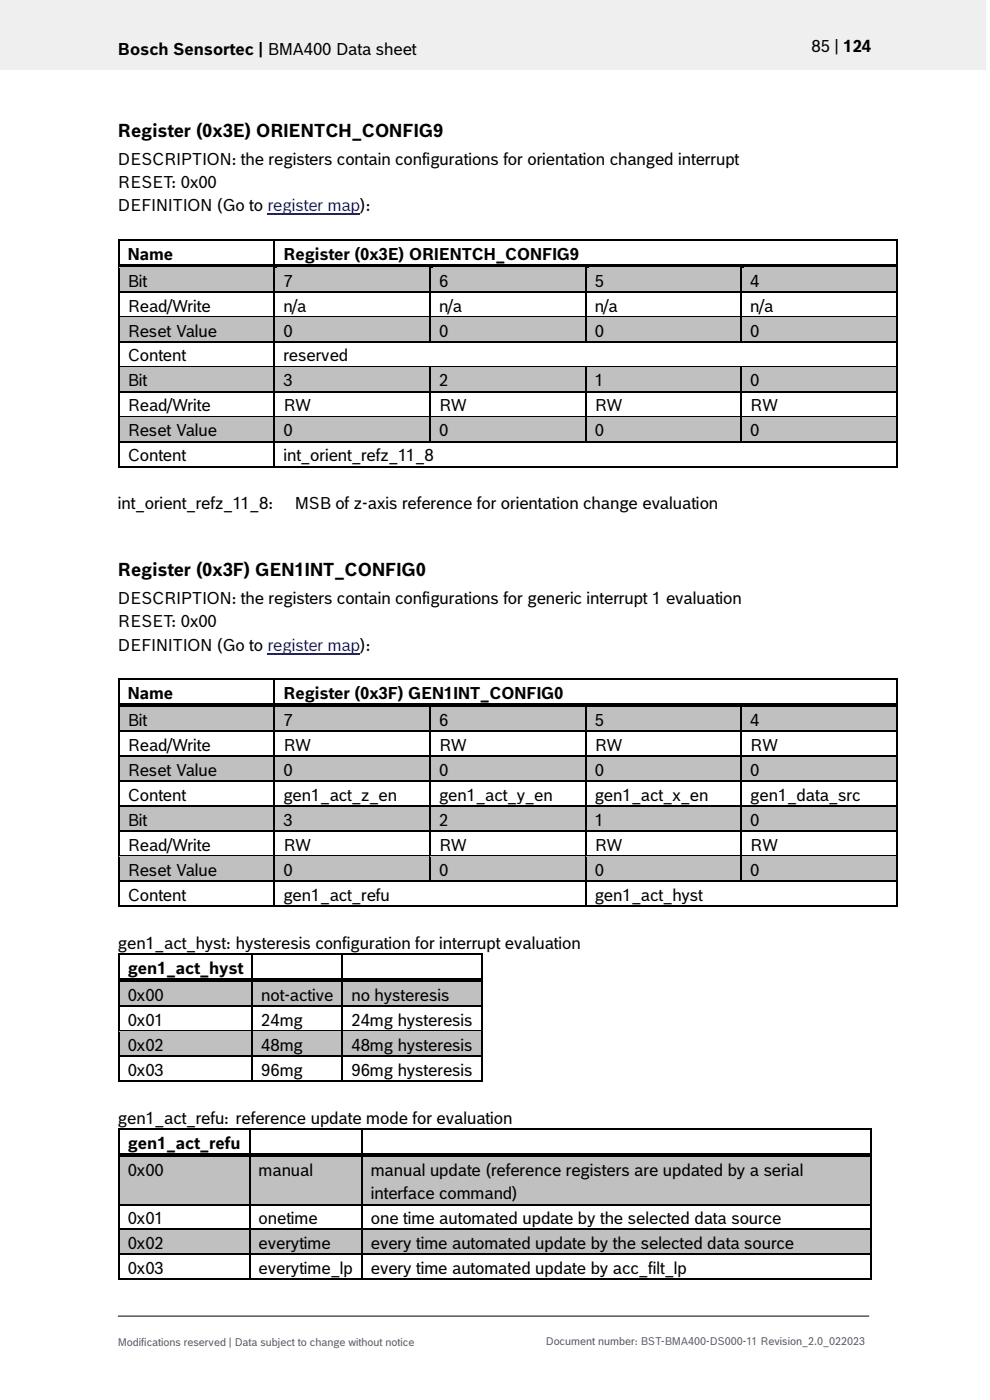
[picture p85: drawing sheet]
<svg xmlns="http://www.w3.org/2000/svg" width="210mm" height="297mm" viewBox="0 0 210 297" stroke-linecap="round" stroke-linejoin="round" font-family="sans-serif">
<defs><g id="words">
<g font-size="3.9">
<text x="25" y="29">Register (0x3E) ORIENTCH_CONFIG9</text>
<text x="25" y="122.2">Register (0x3F) GEN1INT_CONFIG0</text>
</g>
<g font-size="3.5">
<text x="25" y="11.6">Bosch Sensortec | BMA400 Data sheet</text>
<text x="172.1" y="11">85 | 124</text>
<text x="25" y="35">DESCRIPTION: the registers contain configurations for orientation changed interrupt</text>
<text x="25" y="39.9">RESET: 0x00</text>
<text x="25" y="44.9">DEFINITION (Go to register map):</text>
<text x="27.1" y="55.1">Name</text>
<text x="60.1" y="55.1">Register (0x3E) ORIENTCH_CONFIG9</text>
<text x="27.1" y="60.8">Bit</text>
<text x="60.1" y="60.8">7</text>
<text x="93.1" y="60.8">6</text>
<text x="126.2" y="60.8">5</text>
<text x="159.2" y="60.8">4</text>
<text x="27.1" y="66.1">Read/Write</text>
<text x="27.1" y="71.4">Reset Value</text>
<text x="60.1" y="66.1">n/a</text>
<text x="60.1" y="71.4">0</text>
<text x="93.1" y="66.1">n/a</text>
<text x="93.1" y="71.4">0</text>
<text x="126.2" y="66.1">n/a</text>
<text x="126.2" y="71.4">0</text>
<text x="159.2" y="66.1">n/a</text>
<text x="159.2" y="71.4">0</text>
<text x="27.1" y="76.7">Content</text>
<text x="60.1" y="76.7">reserved</text>
<text x="27.1" y="82">Bit</text>
<text x="60.1" y="82">3</text>
<text x="93.1" y="82">2</text>
<text x="126.2" y="82">1</text>
<text x="159.2" y="82">0</text>
<text x="27.1" y="87.3">Read/Write</text>
<text x="60.1" y="87.3">RW</text>
<text x="93.1" y="87.3">RW</text>
<text x="126.2" y="87.3">RW</text>
<text x="159.2" y="87.3">RW</text>
<text x="27.1" y="92.6">Reset Value</text>
<text x="60.1" y="92.6">0</text>
<text x="93.1" y="92.6">0</text>
<text x="126.2" y="92.6">0</text>
<text x="159.2" y="92.6">0</text>
<text x="27.1" y="97.9">Content</text>
<text x="60.1" y="97.9">int_orient_refz_11_8</text>
<text x="25" y="108.1">int_orient_refz_11_8:</text>
<text x="62.5" y="108.1">MSB of z-axis reference for orientation change evaluation</text>
<text x="25" y="128.2">DESCRIPTION: the registers contain configurations for generic interrupt 1 evaluation</text>
<text x="25" y="133.1">RESET: 0x00</text>
<text x="25" y="138.1">DEFINITION (Go to register map):</text>
<text x="27.1" y="148.3">Name</text>
<text x="60.1" y="148.3">Register (0x3F) GEN1INT_CONFIG0</text>
<text x="27.1" y="154">Bit</text>
<text x="60.1" y="154">7</text>
<text x="93.1" y="154">6</text>
<text x="126.2" y="154">5</text>
<text x="159.2" y="154">4</text>
<text x="27.1" y="159.3">Read/Write</text>
<text x="60.1" y="159.3">RW</text>
<text x="93.1" y="159.3">RW</text>
<text x="126.2" y="159.3">RW</text>
<text x="159.2" y="159.3">RW</text>
<text x="27.1" y="164.6">Reset Value</text>
<text x="60.1" y="164.6">0</text>
<text x="93.1" y="164.6">0</text>
<text x="126.2" y="164.6">0</text>
<text x="159.2" y="164.6">0</text>
<text x="27.1" y="169.9">Content</text>
<text x="60.1" y="169.9">gen1_act_z_en</text>
<text x="93.1" y="169.9">gen1_act_y_en</text>
<text x="126.2" y="169.9">gen1_act_x_en</text>
<text x="159.2" y="169.9">gen1_data_src</text>
<text x="27.1" y="175.2">Bit</text>
<text x="60.1" y="175.2">3</text>
<text x="93.1" y="175.2">2</text>
<text x="126.2" y="175.2">1</text>
<text x="159.2" y="175.2">0</text>
<text x="27.1" y="180.5">Read/Write</text>
<text x="27.1" y="185.8">Reset Value</text>
<text x="60.1" y="180.5">RW</text>
<text x="60.1" y="185.8">0</text>
<text x="93.1" y="180.5">RW</text>
<text x="93.1" y="185.8">0</text>
<text x="126.2" y="180.5">RW</text>
<text x="126.2" y="185.8">0</text>
<text x="159.2" y="180.5">RW</text>
<text x="159.2" y="185.8">0</text>
<text x="27.1" y="191.1">Content</text>
<text x="60.1" y="191.1">gen1_act_refu</text>
<text x="126.2" y="191.1">gen1_act_hyst</text>
<text x="25" y="201.3">gen1_act_hyst: hysteresis configuration for interrupt evaluation</text>
<text x="27.1" y="206.6">gen1_act_hyst</text>
<text x="27.1" y="212.3">0x00</text>
<text x="55.4" y="212.3">not-active</text>
<text x="74.5" y="212.3">no hysteresis</text>
<text x="27.1" y="217.6">0x01</text>
<text x="55.4" y="217.6">24mg</text>
<text x="74.5" y="217.6">24mg hysteresis</text>
<text x="27.1" y="222.9">0x02</text>
<text x="55.4" y="222.9">48mg</text>
<text x="74.5" y="222.9">48mg hysteresis</text>
<text x="27.1" y="228.2">0x03</text>
<text x="55.4" y="228.2">96mg</text>
<text x="74.5" y="228.2">96mg hysteresis</text>
<text x="25" y="238.4">gen1_act_refu: reference update mode for evaluation</text>
<text x="27.1" y="243.7">gen1_act_refu</text>
<text x="27.1" y="249.4">0x00</text>
<text x="54.8" y="249.4">manual</text>
<text x="78.7" y="249.4">manual update (reference registers are updated by a serial</text>
<text x="78.7" y="254.4">interface command)</text>
<text x="27.1" y="259.7">0x01</text>
<text x="54.8" y="259.7">onetime</text>
<text x="78.7" y="259.7">one time automated update by the selected data source</text>
<text x="27.1" y="265">0x02</text>
<text x="54.8" y="265">everytime</text>
<text x="78.7" y="265">every time automated update by the selected data source</text>
<text x="27.1" y="270.3">0x03</text>
<text x="54.8" y="270.3">everytime_lp</text>
<text x="78.7" y="270.3">every time automated update by acc_filt_lp</text>
</g>
<g font-size="2.3" fill="#535f6b">
<text x="25" y="285.5">Modifications reserved | Data subject to change without notice</text>
<text x="115.8" y="285.2">Document number: BST-BMA400-DS000-11 Revision_2.0_022023</text>
</g>
</g></defs>
<path d="M0 0h209.1v14.8h-209.1z" fill="#efeff0"/>
<path d="M25 279.2h159.4" fill="none" stroke="#000" stroke-width=".21"/>
<path d="M56.8 45.5h19.6" fill="none" stroke="#00f" stroke-width=".23"/>
<path d="M25 50.8h.4v.3h-.4zM58 51.1h.4zM58 50.8h.4v.3h-.4zM190.1 50.8h.4v.3h-.4z" fill="#000"/>
<path d="M25.2 51.1v4.9M25.4 50.9h32.6M58.2 51.1v4.9M58.4 50.9h131.7M190.3 51.1v4.9" fill="none" stroke="#000" stroke-width=".34"/>
<g fill="#c0c0c0">
<path d="M25.4 56.9h32.6v4.9h-32.6z" fill-rule="evenodd"/>
<path d="M58.4 56.9h32.7v4.9h-32.7z" fill-rule="evenodd"/>
<path d="M91.4 56.9h32.7v4.9h-32.7z" fill-rule="evenodd"/>
<path d="M124.4 56.9h32.7v4.9h-32.7z" fill-rule="evenodd"/>
<path d="M157.4 56.9h32.7v4.9h-32.7z" fill-rule="evenodd"/>
</g>
<g fill="#c0c0c0">
<path d="M27.1 56.9h29.2v4.9h-29.2z"/>
<path d="M60.1 56.9h29.2v4.9h-29.2z"/>
<path d="M93.1 56.9h29.2v4.9h-29.2z"/>
<path d="M126.2 56.9h29.2v4.9h-29.2z"/>
<path d="M159.2 56.9h29.2v4.9h-29.2z"/>
</g>
<path d="M25 56h.4v.9h-.4z" fill="#000"/>
<path d="M25.4 56h32.6v.8h-32.6z" fill-rule="evenodd" fill="#000"/>
<path d="M25.4 56.8h32.6" fill="none" stroke="#c0c0c0" stroke-width=".21"/>
<path d="M58.4 56.8l.4 .1z" fill="#c0c0c0"/>
<path d="M58 56.8l.4 .1z" fill="#000"/>
<g fill="#000">
<path d="M58 56h.8v.8h-.8z" fill-rule="evenodd"/>
<path d="M58.8 56h32.3v.8h-32.3z" fill-rule="evenodd"/>
</g>
<path d="M58.8 56.8h32.3" fill="none" stroke="#c0c0c0" stroke-width=".21"/>
<path d="M91.4 56.8l.4 .1z" fill="#c0c0c0"/>
<path d="M91.1 56.8l.3 .1z" fill="#000"/>
<g fill="#000">
<path d="M91.1 56h.7v.8h-.7z" fill-rule="evenodd"/>
<path d="M91.8 56h32.3v.8h-32.3z" fill-rule="evenodd"/>
</g>
<path d="M91.8 56.8h32.3" fill="none" stroke="#c0c0c0" stroke-width=".21"/>
<path d="M124.4 56.8l.5 .1z" fill="#c0c0c0"/>
<path d="M124.1 56.8l.3 .1z" fill="#000"/>
<g fill="#000">
<path d="M124.1 56h.8v.8h-.8z" fill-rule="evenodd"/>
<path d="M124.9 56h32.2v.8h-32.2z" fill-rule="evenodd"/>
</g>
<path d="M124.9 56.8h32.2" fill="none" stroke="#c0c0c0" stroke-width=".21"/>
<path d="M157.4 56.8l.5 .1z" fill="#c0c0c0"/>
<path d="M157.1 56.8l.3 .1zM190.1 56h.4v.9h-.4zM25 61.8h.4v.3h-.4zM58 61.8h.4v.3h-.4zM91.1 61.8h.3v.3h-.3zM124.1 61.8h.3v.3h-.3zM157.1 61.8h.3v.3h-.3zM190.1 61.8h.4v.3h-.4z" fill="#000"/>
<g fill="#000">
<path d="M157.1 56h.8v.8h-.8z" fill-rule="evenodd"/>
<path d="M157.9 56h32.2v.8h-32.2z" fill-rule="evenodd"/>
</g>
<path d="M157.9 56.8h32.2" fill="none" stroke="#c0c0c0" stroke-width=".21"/>
<g fill="none" stroke="#000" stroke-width=".34">
<path d="M25.2 56.9v4.9M58.2 56.9v4.9M91.2 56.9v4.9M124.2 56.9v4.9M157.3 56.9v4.9M190.3 56.9v4.9M25.2 62.1v5M25.4 62h32.6M58.2 62.1v5M58.4 62h32.7M91.2 62.1v5M91.4 62h32.7"/>
<path d="M124.2 62.1v5M124.4 62h32.7M157.3 62.1v5M157.4 62h32.7M190.3 62.1v5"/>
</g>
<g fill="#c0c0c0">
<path d="M25.4 67.4h32.6v5h-32.6z" fill-rule="evenodd"/>
<path d="M58.4 67.4h32.7v5h-32.7z" fill-rule="evenodd"/>
<path d="M91.4 67.4h32.7v5h-32.7z" fill-rule="evenodd"/>
<path d="M124.4 67.4h32.7v5h-32.7z" fill-rule="evenodd"/>
<path d="M157.4 67.4h32.7v5h-32.7z" fill-rule="evenodd"/>
</g>
<g fill="#c0c0c0">
<path d="M27.1 67.4h29.2v5h-29.2z"/>
<path d="M60.1 67.4h29.2v5h-29.2z"/>
<path d="M93.1 67.4h29.2v5h-29.2z"/>
<path d="M126.2 67.4h29.2v5h-29.2z"/>
<path d="M159.2 67.4h29.2v5h-29.2z"/>
</g>
<path d="M25 67.1h.4v.3h-.4zM25 72.4h.4v.3h-.4zM58 67.1h.4v.3h-.4zM58 72.4h.4v.3h-.4zM91.1 67.1h.3v.3h-.3zM91.1 72.4h.3v.3h-.3zM124.1 67.1h.3v.3h-.3zM124.1 72.4h.3v.3h-.3zM157.1 67.1h.3v.3h-.3zM157.1 72.4h.3v.3h-.3zM190.1 67.1h.4v.3h-.4zM190.1 72.4h.4v.3h-.4z" fill="#000"/>
<g fill="none" stroke="#000" stroke-width=".34">
<path d="M25.2 67.4v5M25.2 72.7v5M25.4 67.2h32.6M25.4 72.5h32.6M58.2 67.4v5M58.2 72.7v5M58.4 67.2h32.7M58.4 72.5h32.7M91.2 67.4v5M91.4 67.2h32.7M91.4 72.5h32.7M124.2 67.4v5"/>
<path d="M124.4 67.2h32.7M124.4 72.5h32.7M157.3 67.4v5M157.4 67.2h32.7M157.4 72.5h32.7M190.3 67.4v5M190.3 72.7v5"/>
</g>
<path d="M25.4 67.4h32.6M58.4 67.4h32.7M91.4 67.4h32.7M124.4 67.4h32.7M157.4 67.4h32.7" fill="none" stroke="#c0c0c0" stroke-width=".21"/>
<g fill="#c0c0c0">
<path d="M25.4 78h32.6v5h-32.6z" fill-rule="evenodd"/>
<path d="M58.4 78h32.7v5h-32.7z" fill-rule="evenodd"/>
<path d="M91.4 78h32.7v5h-32.7z" fill-rule="evenodd"/>
<path d="M124.4 78h32.7v5h-32.7z" fill-rule="evenodd"/>
<path d="M157.4 78h32.7v5h-32.7z" fill-rule="evenodd"/>
</g>
<g fill="#c0c0c0">
<path d="M27.1 78h29.2v5h-29.2z"/>
<path d="M60.1 78h29.2v5h-29.2z"/>
<path d="M93.1 78h29.2v5h-29.2z"/>
<path d="M126.2 78h29.2v5h-29.2z"/>
<path d="M159.2 78h29.2v5h-29.2z"/>
</g>
<g fill="#000">
<path d="M25 77.7h.4v.3h-.4zM58 77.7h.4v.3h-.4zM91.1 78h.3zM91.1 77.7h.3v.3h-.3zM124.1 78h.3zM124.1 77.7h.3v.3h-.3zM157.1 78h.3zM157.1 77.7h.3v.3h-.3zM190.1 77.7h.4v.3h-.4zM25 83h.4v.3h-.4zM58 83h.4v.3h-.4zM91.1 83h.3v.3h-.3z"/>
<path d="M124.1 83h.3v.3h-.3zM157.1 83h.3v.3h-.3zM190.1 83h.4v.3h-.4z"/>
</g>
<g fill="none" stroke="#000" stroke-width=".34">
<path d="M25.2 78v5M25.4 77.8h32.6M58.2 78v5M58.4 77.8h32.7M91.2 78v5M91.4 77.8h32.7M124.2 78v5M124.4 77.8h32.7M157.3 78v5M157.4 77.8h32.7M190.3 78v5M25.2 83.3v4.9"/>
<path d="M25.4 83.1h32.6M58.2 83.3v4.9M58.4 83.1h32.7M91.2 83.3v4.9M91.4 83.1h32.7M124.2 83.3v4.9M124.4 83.1h32.7M157.3 83.3v4.9M157.4 83.1h32.7M190.3 83.3v4.9"/>
</g>
<path d="M25.4 78h32.6M58.4 78h32.7M91.4 78h32.7M124.4 78h32.7M157.4 78h32.7" fill="none" stroke="#c0c0c0" stroke-width=".21"/>
<g fill="#c0c0c0">
<path d="M25.4 88.6h32.6v4.9h-32.6z" fill-rule="evenodd"/>
<path d="M58.4 88.6h32.7v4.9h-32.7z" fill-rule="evenodd"/>
<path d="M91.4 88.6h32.7v4.9h-32.7z" fill-rule="evenodd"/>
<path d="M124.4 88.6h32.7v4.9h-32.7z" fill-rule="evenodd"/>
<path d="M157.4 88.6h32.7v4.9h-32.7z" fill-rule="evenodd"/>
</g>
<g fill="#c0c0c0">
<path d="M27.1 88.6h29.2v4.9h-29.2z"/>
<path d="M60.1 88.6h29.2v4.9h-29.2z"/>
<path d="M93.1 88.6h29.2v4.9h-29.2z"/>
<path d="M126.2 88.6h29.2v4.9h-29.2z"/>
<path d="M159.2 88.6h29.2v4.9h-29.2z"/>
</g>
<g fill="#000">
<path d="M25 88.2h.4v.4h-.4zM25 93.5h.4v.4h-.4zM25 98.8h.4v.4h-.4zM58 88.2h.4v.4h-.4zM58 93.5h.4v.4h-.4zM58 98.8h.4v.4h-.4zM91.1 88.2h.3v.4h-.3zM91.1 93.5h.3v.4h-.3zM124.1 88.2h.3v.4h-.3zM124.1 93.5h.3v.4h-.3zM157.1 88.2h.3v.4h-.3zM157.1 93.5h.3v.4h-.3z"/>
<path d="M190.1 88.2h.4v.4h-.4zM190.1 93.5h.4v.4h-.4zM190.1 98.8h.4v.4h-.4zM25 144h.4v.3h-.4zM58 144.3h.4zM58 144h.4v.3h-.4zM190.1 144h.4v.3h-.4z"/>
</g>
<g fill="none" stroke="#000" stroke-width=".34">
<path d="M25.2 88.6v4.9M25.2 93.9v4.9M25.4 88.4h32.6M25.4 93.7h32.6M25.4 99h32.6M58.2 88.6v4.9M58.2 93.9v4.9M58.4 88.4h32.7M58.4 93.7h32.7M58.4 99h131.7M91.2 88.6v4.9M91.4 88.4h32.7"/>
<path d="M91.4 93.7h32.7M124.2 88.6v4.9M124.4 88.4h32.7M124.4 93.7h32.7M157.3 88.6v4.9M157.4 88.4h32.7M157.4 93.7h32.7M190.3 88.6v4.9M190.3 93.9v4.9M25.2 144.3v5M25.4 144.1h32.6M58.2 144.3v5"/>
<path d="M58.4 144.1h131.7M190.3 144.3v5"/>
</g>
<path d="M25.4 88.6h32.6M58.4 88.6h32.7M91.4 88.6h32.7M124.4 88.6h32.7M157.4 88.6h32.7" fill="none" stroke="#c0c0c0" stroke-width=".21"/>
<path d="M56.8 138.7h19.6" fill="none" stroke="#00f" stroke-width=".23"/>
<g fill="#c0c0c0">
<path d="M25.4 150.1h32.6v4.9h-32.6z" fill-rule="evenodd"/>
<path d="M58.4 150.1h32.7v4.9h-32.7z" fill-rule="evenodd"/>
<path d="M91.4 150.1h32.7v4.9h-32.7z" fill-rule="evenodd"/>
<path d="M124.4 150.1h32.7v4.9h-32.7z" fill-rule="evenodd"/>
<path d="M157.4 150.1h32.7v4.9h-32.7z" fill-rule="evenodd"/>
</g>
<g fill="#c0c0c0">
<path d="M27.1 150.1h29.2v4.9h-29.2z"/>
<path d="M60.1 150.1h29.2v4.9h-29.2z"/>
<path d="M93.1 150.1h29.2v4.9h-29.2z"/>
<path d="M126.2 150.1h29.2v4.9h-29.2z"/>
<path d="M159.2 150.1h29.2v4.9h-29.2z"/>
</g>
<path d="M25 149.3h.4v.8h-.4z" fill="#000"/>
<path d="M25.4 149.3h32.6v.8h-32.6z" fill-rule="evenodd" fill="#000"/>
<path d="M25.4 150.1h32.6" fill="none" stroke="#c0c0c0" stroke-width=".21"/>
<path d="M58.4 150.1h.4z" fill="#c0c0c0"/>
<path d="M58 150.1h.4z" fill="#000"/>
<g fill="#000">
<path d="M58 149.3h.8v.8h-.8z" fill-rule="evenodd"/>
<path d="M58.8 149.3h32.3v.8h-32.3z" fill-rule="evenodd"/>
</g>
<path d="M58.8 150.1h32.3" fill="none" stroke="#c0c0c0" stroke-width=".21"/>
<path d="M91.4 150.1h.4z" fill="#c0c0c0"/>
<path d="M91.1 150.1h.3z" fill="#000"/>
<g fill="#000">
<path d="M91.1 149.3h.7v.8h-.7z" fill-rule="evenodd"/>
<path d="M91.8 149.3h32.3v.8h-32.3z" fill-rule="evenodd"/>
</g>
<path d="M91.8 150.1h32.3" fill="none" stroke="#c0c0c0" stroke-width=".21"/>
<path d="M124.4 150.1h.5z" fill="#c0c0c0"/>
<path d="M124.1 150.1h.3z" fill="#000"/>
<g fill="#000">
<path d="M124.1 149.3h.8v.8h-.8z" fill-rule="evenodd"/>
<path d="M124.9 149.3h32.2v.8h-32.2z" fill-rule="evenodd"/>
</g>
<path d="M124.9 150.1h32.2" fill="none" stroke="#c0c0c0" stroke-width=".21"/>
<path d="M157.4 150.1h.5z" fill="#c0c0c0"/>
<path d="M25 155h.4v.4h-.4zM58 155h.4v.4h-.4zM91.1 155h.3v.4h-.3zM124.1 155h.3v.4h-.3zM157.1 150.1h.3zM157.1 155h.3v.4h-.3zM190.1 149.3h.4v.8h-.4zM190.1 155h.4v.4h-.4z" fill="#000"/>
<g fill="#000">
<path d="M157.1 149.3h.8v.8h-.8z" fill-rule="evenodd"/>
<path d="M157.9 149.3h32.2v.8h-32.2z" fill-rule="evenodd"/>
</g>
<path d="M157.9 150.1h32.2" fill="none" stroke="#c0c0c0" stroke-width=".21"/>
<g fill="none" stroke="#000" stroke-width=".34">
<path d="M25.2 150.1v4.9M25.2 155.4v4.9M25.4 155.2h32.6M58.2 150.1v4.9M58.2 155.4v4.9M58.4 155.2h32.7M91.2 150.1v4.9M91.2 155.4v4.9M91.4 155.2h32.7M124.2 150.1v4.9M124.2 155.4v4.9M124.4 155.2h32.7"/>
<path d="M157.3 150.1v4.9M157.3 155.4v4.9M157.4 155.2h32.7M190.3 150.1v4.9M190.3 155.4v4.9"/>
</g>
<g fill="#c0c0c0">
<path d="M25.4 160.7h32.6v4.9h-32.6z" fill-rule="evenodd"/>
<path d="M58.4 160.7h32.7v4.9h-32.7z" fill-rule="evenodd"/>
<path d="M91.4 160.7h32.7v4.9h-32.7z" fill-rule="evenodd"/>
<path d="M124.4 160.7h32.7v4.9h-32.7z" fill-rule="evenodd"/>
<path d="M157.4 160.7h32.7v4.9h-32.7z" fill-rule="evenodd"/>
</g>
<g fill="#c0c0c0">
<path d="M27.1 160.7h29.2v4.9h-29.2z"/>
<path d="M60.1 160.7h29.2v4.9h-29.2z"/>
<path d="M93.1 160.7h29.2v4.9h-29.2z"/>
<path d="M126.2 160.7h29.2v4.9h-29.2z"/>
<path d="M159.2 160.7h29.2v4.9h-29.2z"/>
</g>
<path d="M25 160.3h.4v.4h-.4zM25 165.6h.4v.3h-.4zM58 160.3h.4v.4h-.4zM58 165.6h.4v.3h-.4zM91.1 160.3h.3v.4h-.3zM91.1 165.6h.3v.3h-.3zM124.1 160.3h.3v.4h-.3zM124.1 165.6h.3v.3h-.3zM157.1 160.3h.3v.4h-.3zM157.1 165.6h.3v.3h-.3zM190.1 160.3h.4v.4h-.4zM190.1 165.6h.4v.3h-.4z" fill="#000"/>
<g fill="none" stroke="#000" stroke-width=".34">
<path d="M25.2 160.7v4.9M25.2 165.9v5M25.4 160.5h32.6M25.4 165.8h32.6M58.2 160.7v4.9M58.2 165.9v5M58.4 160.5h32.7M58.4 165.8h32.7M91.2 160.7v4.9M91.2 165.9v5M91.4 160.5h32.7M91.4 165.8h32.7"/>
<path d="M124.2 160.7v4.9M124.2 165.9v5M124.4 160.5h32.7M124.4 165.8h32.7M157.3 160.7v4.9M157.3 165.9v5M157.4 160.5h32.7M157.4 165.8h32.7M190.3 160.7v4.9M190.3 165.9v5"/>
</g>
<path d="M25.4 160.6h32.6M58.4 160.6h32.7M91.4 160.6h32.7M124.4 160.6h32.7M157.4 160.6h32.7" fill="none" stroke="#c0c0c0" stroke-width=".21"/>
<g fill="#c0c0c0">
<path d="M25.4 171.2h32.6v5h-32.6z" fill-rule="evenodd"/>
<path d="M58.4 171.2h32.7v5h-32.7z" fill-rule="evenodd"/>
<path d="M91.4 171.2h32.7v5h-32.7z" fill-rule="evenodd"/>
<path d="M124.4 171.2h32.7v5h-32.7z" fill-rule="evenodd"/>
<path d="M157.4 171.2h32.7v5h-32.7z" fill-rule="evenodd"/>
</g>
<g fill="#c0c0c0">
<path d="M27.1 171.2h29.2v5h-29.2z"/>
<path d="M60.1 171.2h29.2v5h-29.2z"/>
<path d="M93.1 171.2h29.2v5h-29.2z"/>
<path d="M126.2 171.2h29.2v5h-29.2z"/>
<path d="M159.2 171.2h29.2v5h-29.2z"/>
</g>
<path d="M25 170.9h.4v.3h-.4zM25 176.2h.4v.3h-.4zM58 170.9h.4v.3h-.4zM58 176.2h.4v.3h-.4zM91.1 170.9h.3v.3h-.3zM91.1 176.2h.3v.3h-.3zM124.1 170.9h.3v.3h-.3zM124.1 176.2h.3v.3h-.3zM157.1 170.9h.3v.3h-.3zM157.1 176.2h.3v.3h-.3zM190.1 170.9h.4v.3h-.4zM190.1 176.2h.4v.3h-.4z" fill="#000"/>
<g fill="none" stroke="#000" stroke-width=".34">
<path d="M25.2 171.2v5M25.2 176.5v5M25.4 171h32.6M25.4 176.3h32.6M58.2 171.2v5M58.2 176.5v5M58.4 171h32.7M58.4 176.3h32.7M91.2 171.2v5M91.2 176.5v5M91.4 171h32.7M91.4 176.3h32.7"/>
<path d="M124.2 171.2v5M124.2 176.5v5M124.4 171h32.7M124.4 176.3h32.7M157.3 171.2v5M157.3 176.5v5M157.4 171h32.7M157.4 176.3h32.7M190.3 171.2v5M190.3 176.5v5"/>
</g>
<path d="M25.4 171.2h32.6M58.4 171.2h32.7M91.4 171.2h32.7M124.4 171.2h32.7M157.4 171.2h32.7" fill="none" stroke="#c0c0c0" stroke-width=".21"/>
<g fill="#c0c0c0">
<path d="M25.4 181.8h32.6v5h-32.6z" fill-rule="evenodd"/>
<path d="M58.4 181.8h32.7v5h-32.7z" fill-rule="evenodd"/>
<path d="M91.4 181.8h32.7v5h-32.7z" fill-rule="evenodd"/>
<path d="M124.4 181.8h32.7v5h-32.7z" fill-rule="evenodd"/>
<path d="M157.4 181.8h32.7v5h-32.7z" fill-rule="evenodd"/>
</g>
<g fill="#c0c0c0">
<path d="M27.1 181.8h29.2v5h-29.2z"/>
<path d="M60.1 181.8h29.2v5h-29.2z"/>
<path d="M93.1 181.8h29.2v5h-29.2z"/>
<path d="M126.2 181.8h29.2v5h-29.2z"/>
<path d="M159.2 181.8h29.2v5h-29.2z"/>
</g>
<g fill="#000">
<path d="M25 181.5h.4v.3h-.4zM25 186.8h.4v.3h-.4zM25 192.1h.4v.3h-.4zM58 181.5h.4v.3h-.4zM58 186.8h.4v.3h-.4zM58 192.1h.4v.3h-.4zM91.1 181.5h.3v.3h-.3zM91.1 186.8h.3v.3h-.3zM124.1 181.5h.3v.3h-.3zM124.1 186.8h.3v.3h-.3zM124.1 192.1h.3v.3h-.3zM157.1 181.5h.3v.3h-.3z"/>
<path d="M157.1 186.8h.3v.3h-.3zM190.1 181.5h.4v.3h-.4zM190.1 186.8h.4v.3h-.4zM190.1 192.1h.4v.3h-.4zM25 202.3h.4v.3h-.4zM53.4 202.6h.3zM53.4 202.3h.3v.3h-.3zM72.5 202.6h.3zM72.5 202.3h.3v.3h-.3zM102 202.3h.3v.3h-.3z"/>
</g>
<g fill="none" stroke="#000" stroke-width=".34">
<path d="M25.2 181.8v5M25.2 187.1v5M25.4 181.6h32.6M25.4 186.9h32.6M25.4 192.2h32.6M58.2 181.8v5M58.2 187.1v5M58.4 181.6h32.7M58.4 186.9h32.7M58.4 192.2h65.7M91.2 181.8v5M91.4 181.6h32.7"/>
<path d="M91.4 186.9h32.7M124.2 181.8v5M124.2 187.1v5M124.4 181.6h32.7M124.4 186.9h32.7M124.4 192.2h65.7M157.3 181.8v5M157.4 181.6h32.7M157.4 186.9h32.7M190.3 181.8v5M190.3 187.1v5M25.2 202.6v5"/>
<path d="M25.4 202.5h28M53.5 202.6v5M53.7 202.5h18.8M72.6 202.6v5M72.8 202.5h29.2M102.2 202.6v5"/>
</g>
<path d="M25.4 181.8h32.6M58.4 181.8h32.7M91.4 181.8h32.7M124.4 181.8h32.7M157.4 181.8h32.7" fill="none" stroke="#c0c0c0" stroke-width=".21"/>
<g fill="#c0c0c0">
<path d="M25.4 208.4h27.9v4.9h-27.9z" fill-rule="evenodd"/>
<path d="M53.7 208.4h18.8v4.9h-18.8z" fill-rule="evenodd"/>
<path d="M72.8 208.4h29.2v4.9h-29.2z" fill-rule="evenodd"/>
</g>
<g fill="#c0c0c0">
<path d="M27.1 208.4h24.5v4.9h-24.5z"/>
<path d="M55.4 208.4h15.3v4.9h-15.3z"/>
<path d="M74.5 208.4h25.7v4.9h-25.7z"/>
</g>
<path d="M25 207.6h.4v.8h-.4z" fill="#000"/>
<path d="M25.4 207.6h28v.8h-28z" fill-rule="evenodd" fill="#000"/>
<path d="M25.4 208.4h28" fill="none" stroke="#c0c0c0" stroke-width=".21"/>
<path d="M53.7 208.4h.4z" fill="#c0c0c0"/>
<path d="M53.4 208.4h.3z" fill="#000"/>
<g fill="#000">
<path d="M53.4 207.6h.7v.8h-.7z" fill-rule="evenodd"/>
<path d="M54.1 207.6h18.4v.8h-18.4z" fill-rule="evenodd"/>
</g>
<path d="M54.1 208.4h18.4" fill="none" stroke="#c0c0c0" stroke-width=".21"/>
<path d="M72.8 208.4h.5z" fill="#c0c0c0"/>
<path d="M25 213.3h.4v.4h-.4zM53.4 213.3h.3v.4h-.3zM72.5 208.4h.3zM72.5 213.3h.3v.4h-.3zM102 207.6h.3v.8h-.3zM102 213.3h.3v.4h-.3z" fill="#000"/>
<g fill="#000">
<path d="M72.5 207.6h.8v.8h-.8z" fill-rule="evenodd"/>
<path d="M73.3 207.6h28.7v.8h-28.7z" fill-rule="evenodd"/>
</g>
<path d="M73.3 208.4h28.7" fill="none" stroke="#c0c0c0" stroke-width=".21"/>
<path d="M25.2 208.4v4.9M25.2 213.7v4.9M25.4 213.5h28M53.5 208.4v4.9M53.5 213.7v4.9M53.7 213.5h18.8M72.6 208.4v4.9M72.6 213.7v4.9M72.8 213.5h29.2M102.2 208.4v4.9M102.2 213.7v4.9" fill="none" stroke="#000" stroke-width=".34"/>
<g fill="#c0c0c0">
<path d="M25.4 218.9h27.9v5h-27.9z" fill-rule="evenodd"/>
<path d="M53.7 218.9h18.8v5h-18.8z" fill-rule="evenodd"/>
<path d="M72.8 218.9h29.2v5h-29.2z" fill-rule="evenodd"/>
</g>
<g fill="#c0c0c0">
<path d="M27.1 218.9h24.5v5h-24.5z"/>
<path d="M55.4 218.9h15.3v5h-15.3z"/>
<path d="M74.5 218.9h25.7v5h-25.7z"/>
</g>
<g fill="#000">
<path d="M25 218.6h.4v.3h-.4zM53.4 218.6h.3v.3h-.3zM72.5 218.6h.3v.3h-.3zM102 218.6h.3v.3h-.3zM25 223.9h.4v.3h-.4zM25 229.2h.4v.3h-.4zM25 239.4h.4v.4h-.4zM52.8 239.8h.3zM52.8 239.4h.3v.4h-.3zM53.4 223.9h.3v.3h-.3zM53.4 229.2h.3v.3h-.3zM72.5 223.9h.3v.3h-.3z"/>
<path d="M72.5 229.2h.3v.3h-.3zM76.6 239.8h.3zM76.6 239.4h.3v.4h-.3zM102 223.9h.3v.3h-.3zM102 229.2h.3v.3h-.3zM184.7 239.4h.3v.4h-.3z"/>
</g>
<g fill="none" stroke="#000" stroke-width=".34">
<path d="M25.2 218.9v5M25.4 218.8h28M53.5 218.9v5M53.7 218.8h18.8M72.6 218.9v5M72.8 218.8h29.2M102.2 218.9v5M25.2 224.2v5M25.2 239.8v4.9M25.4 224h28M25.4 229.4h28M25.4 239.6h27.4"/>
<path d="M52.9 239.8v4.9M53.1 239.6h23.5M53.5 224.2v5M53.7 224h18.8M53.7 229.4h18.8M72.6 224.2v5M72.8 224h29.2M72.8 229.4h29.2M76.8 239.8v4.9M76.9 239.6h107.8M102.2 224.2v5M184.8 239.8v4.9"/>
</g>
<path d="M25.4 218.9h28M53.7 218.9h18.8M72.8 218.9h29.2" fill="none" stroke="#c0c0c0" stroke-width=".21"/>
<g fill="#c0c0c0">
<path d="M25.4 245.5h27.3v9.9h-27.3z" fill-rule="evenodd"/>
<path d="M53.1 245.5h23.5v9.9h-23.5z" fill-rule="evenodd"/>
<path d="M76.9 245.5h107.7v9.9h-107.7z" fill-rule="evenodd"/>
</g>
<g fill="#c0c0c0">
<path d="M27.1 245.5h23.9v4.9h-23.9z"/>
<path d="M54.8 245.5h20v4.9h-20z"/>
<path d="M78.7 245.5h104.2v4.9h-104.2z"/>
<path d="M78.7 250.4h104.2v5h-104.2z"/>
</g>
<path d="M25 244.7h.4v.8h-.4z" fill="#000"/>
<path d="M25.4 244.7h27.4v.8h-27.4z" fill-rule="evenodd" fill="#000"/>
<path d="M25.4 245.5h27.4" fill="none" stroke="#c0c0c0" stroke-width=".21"/>
<path d="M53.1 245.5h.5z" fill="#c0c0c0"/>
<path d="M52.8 245.5h.3z" fill="#000"/>
<g fill="#000">
<path d="M52.8 244.7h.8v.8h-.8z" fill-rule="evenodd"/>
<path d="M53.6 244.7h23v.8h-23z" fill-rule="evenodd"/>
</g>
<path d="M53.6 245.5h23" fill="none" stroke="#c0c0c0" stroke-width=".21"/>
<path d="M76.9 245.5h.5z" fill="#c0c0c0"/>
<path d="M25 255.4h.4v.3h-.4zM52.8 255.4h.3v.3h-.3zM76.6 245.5h.3zM76.6 255.4h.3v.3h-.3zM184.7 244.7h.3v.8h-.3zM184.7 255.4h.3v.3h-.3z" fill="#000"/>
<g fill="#000">
<path d="M76.6 244.7h.8v.8h-.8z" fill-rule="evenodd"/>
<path d="M77.4 244.7h107.3v.8h-107.3z" fill-rule="evenodd"/>
</g>
<path d="M77.4 245.5h107.3" fill="none" stroke="#c0c0c0" stroke-width=".21"/>
<path d="M25.2 245.5v9.9M25.2 255.7v5M25.4 255.5h27.4M52.9 245.5v9.9M52.9 255.7v5M53.1 255.5h23.5M76.8 245.5v9.9M76.8 255.7v5M76.9 255.5h107.8M184.8 245.5v9.9M184.8 255.7v5" fill="none" stroke="#000" stroke-width=".34"/>
<g fill="#c0c0c0">
<path d="M25.4 261h27.3v5h-27.3z" fill-rule="evenodd"/>
<path d="M53.1 261h23.5v5h-23.5z" fill-rule="evenodd"/>
<path d="M76.9 261h107.7v5h-107.7z" fill-rule="evenodd"/>
</g>
<g fill="#c0c0c0">
<path d="M27.1 261h23.9v5h-23.9z"/>
<path d="M54.8 261h20v5h-20z"/>
<path d="M78.7 261h104.2v5h-104.2z"/>
</g>
<path d="M25 260.7h.4v.3h-.4zM25 266h.4v.3h-.4zM25 271.3h.4v.3h-.4zM52.8 260.7h.3v.3h-.3zM52.8 266h.3v.3h-.3zM52.8 271.3h.3v.3h-.3zM76.6 260.7h.3v.3h-.3zM76.6 266h.3v.3h-.3zM76.6 271.3h.3v.3h-.3zM184.7 260.7h.3v.3h-.3zM184.7 266h.3v.3h-.3zM184.7 271.3h.3v.3h-.3z" fill="#000"/>
<g fill="none" stroke="#000" stroke-width=".34">
<path d="M25.2 261v5M25.2 266.3v5M25.4 260.8h27.4M25.4 266.1h27.4M25.4 271.4h27.4M52.9 261v5M52.9 266.3v5M53.1 260.8h23.5M53.1 266.1h23.5M53.1 271.4h23.5M76.8 261v5M76.8 266.3v5"/>
<path d="M76.9 260.8h107.8M76.9 266.1h107.8M76.9 271.4h107.8M184.8 261v5M184.8 266.3v5"/>
</g>
<path d="M25.4 261h27.4M53.1 261h23.5M76.9 261h107.8" fill="none" stroke="#c0c0c0" stroke-width=".21"/>
<use href="#words"/>
</svg>
